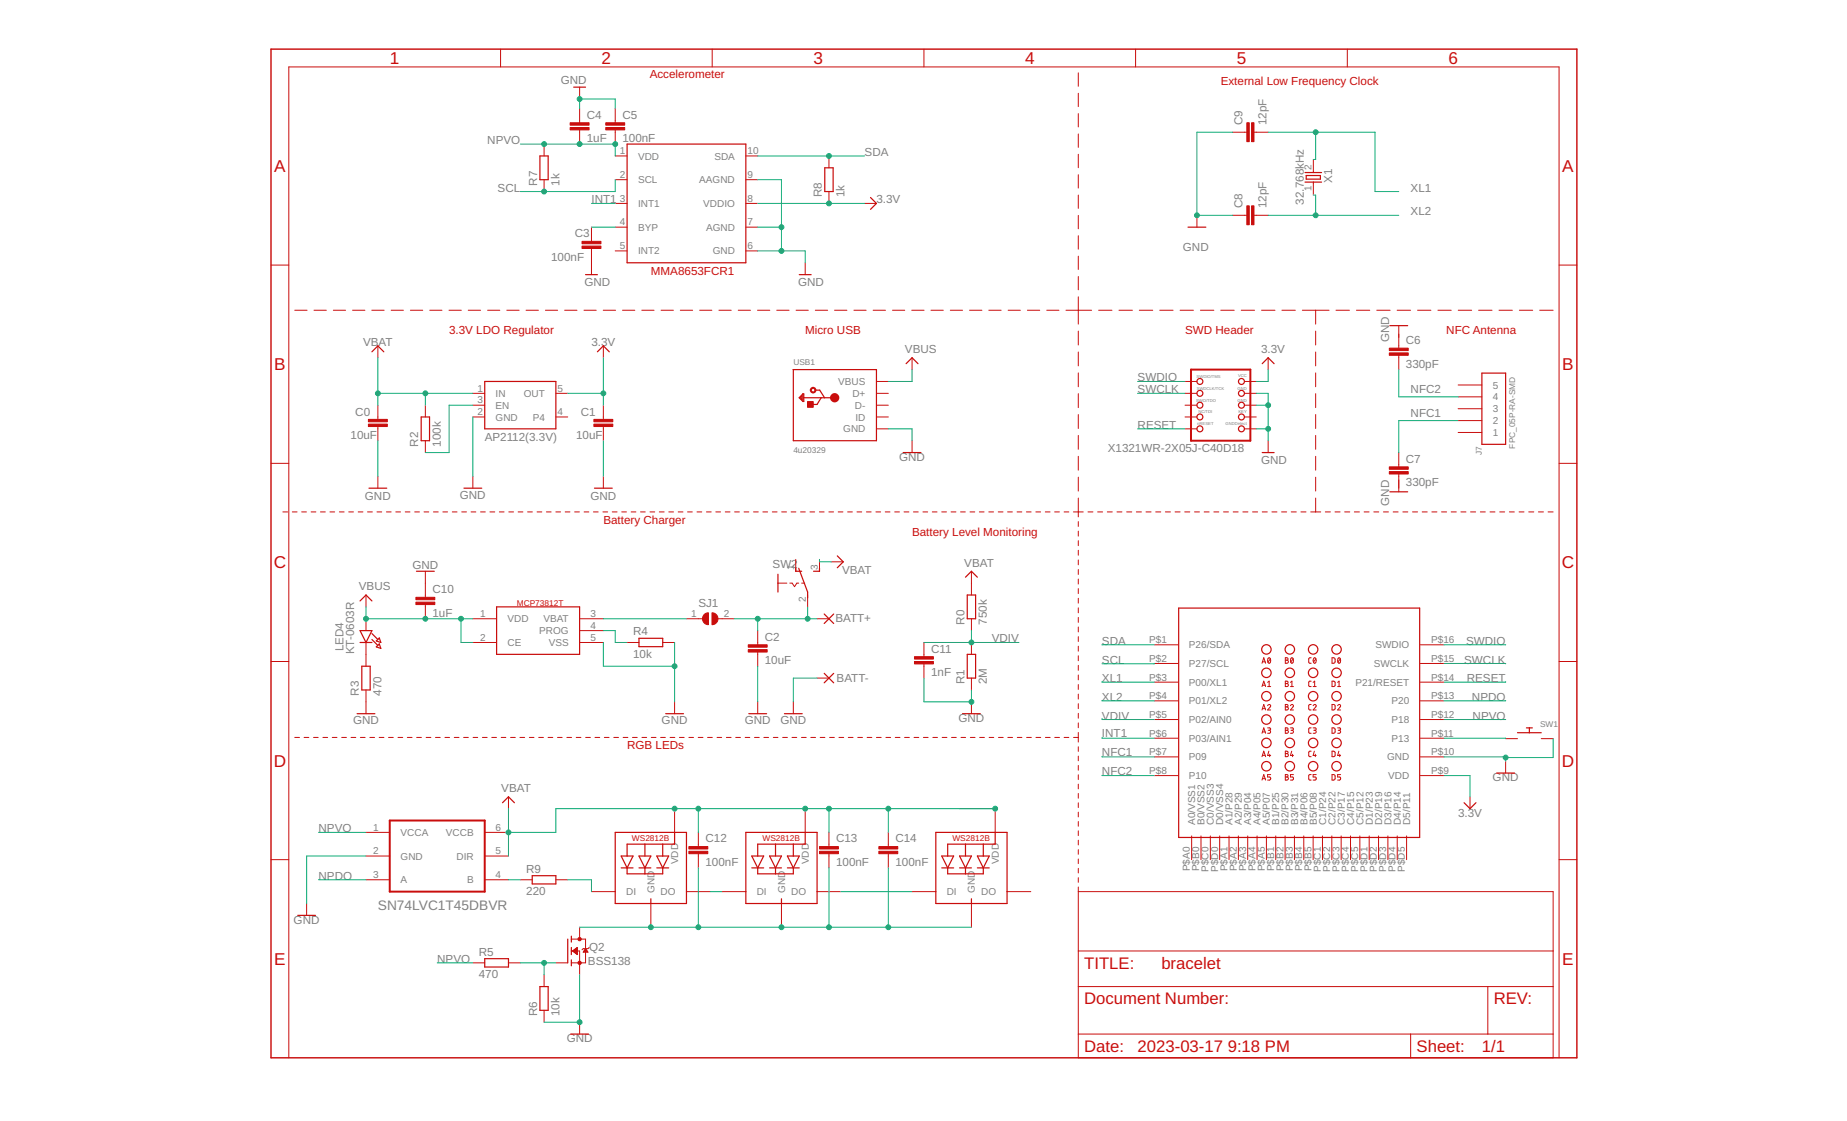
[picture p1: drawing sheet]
<svg xmlns="http://www.w3.org/2000/svg" width="356mm" height="216mm" viewBox="0 0 356 216" stroke-linecap="round" stroke-linejoin="round" font-family="sans-serif">
<defs><g id="words">
<g font-size="3.3" fill="#c90d0c">
<text x="75.1" y="12.3">1</text>
<text x="115.8" y="12.3">2</text>
<text x="156.6" y="12.3">3</text>
<text x="197.4" y="12.3">4</text>
<text x="238.1" y="12.3">5</text>
<text x="278.9" y="12.3">6</text>
<text x="52.8" y="33.1">A</text>
<text x="300.8" y="33.1">A</text>
<text x="52.8" y="71.3">B</text>
<text x="300.8" y="71.3">B</text>
<text x="52.7" y="109.5">C</text>
<text x="300.7" y="109.5">C</text>
<text x="52.7" y="147.6">D</text>
<text x="300.7" y="147.6">D</text>
<text x="52.8" y="185.8">E</text>
<text x="300.8" y="185.8">E</text>
</g>
<g font-size="3.2" fill="#c90d0c">
<text x="208.7" y="186.6">TITLE:</text>
<text x="223.6" y="186.6">bracelet</text>
<text x="208.7" y="193.4">Document Number:</text>
<text x="287.6" y="193.4">REV:</text>
<text x="208.7" y="202.6">Date:</text>
<text x="219" y="202.6">2023-03-17</text>
<text x="236.4" y="202.6">9:18 PM</text>
<text x="272.7" y="202.6">Sheet:</text>
<text x="285.3" y="202.6">1/1</text>
</g>
<text font-size="2.6" fill="#808080" x="72.7" y="175.3">SN74LVC1T45DBVR</text>
<g font-size="2.2" fill="#808080">
<text x="108" y="16.1">GND</text>
<text x="113" y="22.8">C4</text>
<text x="119.8" y="22.8">C5</text>
<text x="93.8" y="27.8">NPVO</text>
<text x="113" y="27.4">1uF</text>
<text x="119.8" y="27.4">100nF</text>
<text x="239.2" y="24.1" transform="rotate(-90 239.2 24.1)">C9</text>
<text x="243.8" y="24.1" transform="rotate(-90 243.8 24.1)">12pF</text>
<text x="103.4" y="35.8" transform="rotate(-90 103.4 35.8)">R7</text>
<text x="107.7" y="35.8" transform="rotate(-90 107.7 35.8)">1k</text>
<text x="166.5" y="30">SDA</text>
<text x="256.5" y="35.3" transform="rotate(-90 256.5 35.3)">X1</text>
<text x="95.8" y="36.9">SCL</text>
<text x="113.9" y="39.2">INT1</text>
<text x="158.2" y="38" transform="rotate(-90 158.2 38)">R8</text>
<text x="162.6" y="38" transform="rotate(-90 162.6 38)">1k</text>
<text x="168.7" y="39.2">3.3V</text>
<text x="239.2" y="40.1" transform="rotate(-90 239.2 40.1)">C8</text>
<text x="243.8" y="40.1" transform="rotate(-90 243.8 40.1)">12pF</text>
<text x="251" y="39.4" transform="rotate(-90 251 39.4)">32.768kHz</text>
<text x="271.6" y="36.9">XL1</text>
<text x="271.6" y="41.5">XL2</text>
<text x="110.7" y="45.7">C3</text>
<text x="106.1" y="50.3">100nF</text>
<text x="227.7" y="48.3">GND</text>
<text x="112.5" y="55.2">GND</text>
<text x="153.7" y="55.2">GND</text>
<text x="267.5" y="65.9" transform="rotate(-90 267.5 65.9)">GND</text>
<text x="69.9" y="66.6">VBAT</text>
<text x="113.9" y="66.6">3.3V</text>
<text x="174.2" y="68">VBUS</text>
<text x="242.8" y="68">3.3V</text>
<text x="270.7" y="70.8">330pF</text>
<text x="270.7" y="66.3">C6</text>
<text x="219" y="73.5">SWDIO</text>
<text x="219" y="75.7">SWCLK</text>
<text x="271.6" y="75.7">NFC2</text>
<text x="68.4" y="80.2">C0</text>
<text x="111.8" y="80.2">C1</text>
<text x="219" y="82.6">RESET</text>
<text x="271.6" y="80.3">NFC1</text>
<text x="67.5" y="84.5">10uF</text>
<text x="80.5" y="86" transform="rotate(-90 80.5 86)">R2</text>
<text x="84.9" y="86" transform="rotate(-90 84.9 86)">100k</text>
<text x="93.3" y="84.9">AP2112(3.3V)</text>
<text x="110.9" y="84.5">10uF</text>
<text x="173.1" y="88.8">GND</text>
<text x="213.3" y="87.1">X1321WR-2X05J-C40D18</text>
<text x="242.8" y="89.5">GND</text>
<text x="270.7" y="89.1">C7</text>
<text x="270.7" y="93.7">330pF</text>
<text x="70.2" y="96.3">GND</text>
<text x="88.5" y="96.1">GND</text>
<text x="113.7" y="96.3">GND</text>
<text x="267.5" y="97.4" transform="rotate(-90 267.5 97.4)">GND</text>
<text x="69.1" y="113.7">VBUS</text>
<text x="79.4" y="109.6">GND</text>
<text x="148.7" y="109.3">SW2</text>
<text x="162.1" y="110.5">VBAT</text>
<text x="185.7" y="109.1">VBAT</text>
<text x="83.3" y="118.8">1uF</text>
<text x="83.3" y="114.3">C10</text>
<text x="134.5" y="116.9">SJ1</text>
<text x="160.8" y="119.7">BATT+</text>
<text x="66.1" y="125.4" transform="rotate(-90 66.1 125.4)">LED4</text>
<text x="121.9" y="122.4">R4</text>
<text x="147.3" y="123.4">C2</text>
<text x="179.3" y="125.7">C11</text>
<text x="185.7" y="120.3" transform="rotate(-90 185.7 120.3)">R0</text>
<text x="190" y="120.3" transform="rotate(-90 190 120.3)">750k</text>
<text x="190.9" y="123.7">VDIV</text>
<text x="212.2" y="124.2">SDA</text>
<text x="282.3" y="124.2">SWDIO</text>
<text x="68.2" y="126" transform="rotate(-90 68.2 126)">KT-0603R</text>
<text x="121.9" y="126.7">10k</text>
<text x="147.3" y="128">10uF</text>
<text x="161.1" y="131.4">BATT-</text>
<text x="179.3" y="130.3">1nF</text>
<text x="185.7" y="131.7" transform="rotate(-90 185.7 131.7)">R1</text>
<text x="190" y="131.7" transform="rotate(-90 190 131.7)">2M</text>
<text x="212.2" y="127.9">SCL</text>
<text x="212.2" y="131.3">XL1</text>
<text x="281.9" y="127.9">SWCLK</text>
<text x="282.4" y="131.3">RESET</text>
<text x="69.1" y="134" transform="rotate(-90 69.1 134)">R3</text>
<text x="73.4" y="134" transform="rotate(-90 73.4 134)">470</text>
<text x="212.2" y="134.9">XL2</text>
<text x="283.4" y="134.9">NPDO</text>
<text x="68" y="139.5">GND</text>
<text x="127.4" y="139.5">GND</text>
<text x="143.4" y="139.5">GND</text>
<text x="150.2" y="139.5">GND</text>
<text x="184.5" y="139.1">GND</text>
<text x="212.2" y="138.6">VDIV</text>
<text x="212.2" y="142">INT1</text>
<text x="283.5" y="138.6">NPVO</text>
<text x="212.2" y="145.7">NFC1</text>
<text x="212.2" y="149.3">NFC2</text>
<text x="96.5" y="152.5">VBAT</text>
<text x="287.4" y="150.5">GND</text>
<text x="61.3" y="160.3">NPVO</text>
<text x="280.7" y="157.3">3.3V</text>
<text x="135.8" y="166.8">100nF</text>
<text x="135.8" y="162.2">C12</text>
<text x="161" y="166.8">100nF</text>
<text x="161" y="162.2">C13</text>
<text x="172.4" y="166.8">100nF</text>
<text x="172.4" y="162.2">C14</text>
<text x="61.3" y="169.4">NPDO</text>
<text x="101.3" y="172.4">220</text>
<text x="101.3" y="168.1">R9</text>
<text x="56.5" y="177.9">GND</text>
<text x="84.2" y="185.4">NPVO</text>
<text x="92.2" y="184.1">R5</text>
<text x="113.2" y="185.9">BSS138</text>
<text x="113.4" y="183.2">Q2</text>
<text x="92.2" y="188.4">470</text>
<text x="103.4" y="195.7" transform="rotate(-90 103.4 195.7)">R6</text>
<text x="107.7" y="195.7" transform="rotate(-90 107.7 195.7)">10k</text>
<text x="109.1" y="200.8">GND</text>
</g>
<g font-size="2.2" fill="#c90d0c">
<text x="125.1" y="15">Accelerometer</text>
<text x="235" y="16.3">External Low Frequency Clock</text>
<text x="125.3" y="52.9">MMA8653FCR1</text>
<text x="86.5" y="64.3">3.3V LDO Regulator</text>
<text x="155" y="64.3">Micro USB</text>
<text x="228.2" y="64.3">SWD Header</text>
<text x="278.4" y="64.3">NFC Antenna</text>
<text x="116.2" y="100.9">Battery Charger</text>
<text x="175.6" y="103.2">Battery Level Monitoring</text>
<text x="120.7" y="144.3">RGB LEDs</text>
</g>
<g font-size="1.9" fill="#808080">
<text x="119.3" y="29.7">1</text>
<text x="143.9" y="29.7">10</text>
<text x="119.3" y="34.3">2</text>
<text x="122.8" y="30.7">VDD</text>
<text x="122.8" y="35.3">SCL</text>
<text x="134.6" y="35.3">AAGND</text>
<text x="137.5" y="30.7">SDA</text>
<text x="143.9" y="34.3">9</text>
<text x="252.5" y="32.7" transform="rotate(-90 252.5 32.7)">2</text>
<text x="119.3" y="38.9">3</text>
<text x="122.8" y="39.9">INT1</text>
<text x="135.4" y="39.9">VDDIO</text>
<text x="143.9" y="38.9">8</text>
<text x="252.5" y="36.7" transform="rotate(-90 252.5 36.7)">1</text>
<text x="119.3" y="43.4">4</text>
<text x="122.8" y="44.4">BYP</text>
<text x="135.9" y="44.4">AGND</text>
<text x="143.9" y="43.4">7</text>
<text x="119.3" y="48">5</text>
<text x="122.8" y="49">INT2</text>
<text x="137.2" y="49">GND</text>
<text x="143.9" y="48">6</text>
<text x="91.9" y="75.4">1</text>
<text x="91.9" y="77.7">3</text>
<text x="95.4" y="76.4">IN</text>
<text x="100.9" y="76.4">OUT</text>
<text x="107.3" y="75.4">5</text>
<text x="161.4" y="74.2">VBUS</text>
<text x="164.1" y="76.4">D+</text>
<text x="287.4" y="77.1">4</text>
<text x="287.4" y="74.8">5</text>
<text x="91.9" y="80">2</text>
<text x="95.4" y="78.7">EN</text>
<text x="95.4" y="81">GND</text>
<text x="102.6" y="81">P4</text>
<text x="107.3" y="80">4</text>
<text x="162.4" y="83.3">GND</text>
<text x="164.6" y="78.7">D-</text>
<text x="164.7" y="81">ID</text>
<text x="287.4" y="84">1</text>
<text x="287.4" y="81.7">2</text>
<text x="287.4" y="79.4">3</text>
<text x="152.9" y="109.7" transform="rotate(-90 152.9 109.7)">1</text>
<text x="157.4" y="109.7" transform="rotate(-90 157.4 109.7)">3</text>
<text x="92.4" y="118.8">1</text>
<text x="97.7" y="119.9">VDD</text>
<text x="104.6" y="119.9">VBAT</text>
<text x="113.7" y="118.8">3</text>
<text x="133.1" y="118.8">1</text>
<text x="139.3" y="118.8">2</text>
<text x="155.2" y="116" transform="rotate(-90 155.2 116)">2</text>
<text x="92.4" y="123.4">2</text>
<text x="97.7" y="124.4">CE</text>
<text x="103.8" y="122.1">PROG</text>
<text x="105.6" y="124.4">VSS</text>
<text x="113.7" y="121.1">4</text>
<text x="113.7" y="123.4">5</text>
<text x="221.3" y="123.9">P$1</text>
<text x="228.9" y="124.9">P26/SDA</text>
<text x="264.8" y="124.9">SWDIO</text>
<text x="275.5" y="123.9">P$16</text>
<text x="221.3" y="127.5">P$2</text>
<text x="221.3" y="131.1">P$3</text>
<text x="228.9" y="128.5">P27/SCL</text>
<text x="264.5" y="128.5">SWCLK</text>
<text x="275.5" y="131.1">P$14</text>
<text x="275.5" y="127.5">P$15</text>
<text x="221.3" y="134.7">P$4</text>
<text x="228.9" y="132.1">P00/XL1</text>
<text x="228.9" y="135.7">P01/XL2</text>
<text x="260.9" y="132.1">P21/RESET</text>
<text x="267.9" y="135.7">P20</text>
<text x="275.5" y="134.7">P$13</text>
<text x="221.3" y="138.3">P$5</text>
<text x="221.3" y="141.9">P$6</text>
<text x="228.9" y="139.3">P02/AIN0</text>
<text x="228.9" y="142.9">P03/AIN1</text>
<text x="267.9" y="142.9">P13</text>
<text x="267.9" y="139.3">P18</text>
<text x="275.5" y="141.9">P$11</text>
<text x="275.5" y="138.3">P$12</text>
<text x="221.3" y="145.5">P$7</text>
<text x="221.3" y="149.1">P$8</text>
<text x="228.9" y="146.5">P09</text>
<text x="267.1" y="146.5">GND</text>
<text x="275.5" y="149.1">P$9</text>
<text x="275.5" y="145.5">P$10</text>
<text x="228.9" y="150.1">P10</text>
<text x="267.3" y="150.1">VDD</text>
<text x="71.8" y="160">1</text>
<text x="77.1" y="161">VCCA</text>
<text x="85.9" y="161">VCCB</text>
<text x="95.4" y="160">6</text>
<text x="230.1" y="158.9" transform="rotate(-90 230.1 158.9)">A0/VSS1</text>
<text x="231.9" y="158.9" transform="rotate(-90 231.9 158.9)">B0/VSS2</text>
<text x="233.7" y="158.9" transform="rotate(-90 233.7 158.9)">C0/VSS3</text>
<text x="235.5" y="158.9" transform="rotate(-90 235.5 158.9)">D0/VSS4</text>
<text x="237.3" y="158.9" transform="rotate(-90 237.3 158.9)">A1/P28</text>
<text x="239.1" y="158.9" transform="rotate(-90 239.1 158.9)">A2/P29</text>
<text x="240.9" y="158.9" transform="rotate(-90 240.9 158.9)">A3/P04</text>
<text x="242.7" y="158.9" transform="rotate(-90 242.7 158.9)">A4/P05</text>
<text x="244.5" y="158.9" transform="rotate(-90 244.5 158.9)">A5/P07</text>
<text x="246.3" y="158.9" transform="rotate(-90 246.3 158.9)">B1/P25</text>
<text x="248.1" y="158.9" transform="rotate(-90 248.1 158.9)">B2/P30</text>
<text x="249.9" y="158.9" transform="rotate(-90 249.9 158.9)">B3/P31</text>
<text x="251.7" y="158.9" transform="rotate(-90 251.7 158.9)">B4/P06</text>
<text x="253.5" y="158.9" transform="rotate(-90 253.5 158.9)">B5/P08</text>
<text x="255.3" y="158.9" transform="rotate(-90 255.3 158.9)">C1/P24</text>
<text x="257.1" y="158.9" transform="rotate(-90 257.1 158.9)">C2/P22</text>
<text x="258.9" y="158.9" transform="rotate(-90 258.9 158.9)">C3/P17</text>
<text x="260.7" y="158.9" transform="rotate(-90 260.7 158.9)">C4/P15</text>
<text x="262.5" y="158.9" transform="rotate(-90 262.5 158.9)">C5/P12</text>
<text x="264.3" y="158.9" transform="rotate(-90 264.3 158.9)">D1/P23</text>
<text x="266.1" y="158.9" transform="rotate(-90 266.1 158.9)">D2/P19</text>
<text x="267.9" y="158.9" transform="rotate(-90 267.9 158.9)">D3/P16</text>
<text x="269.7" y="158.9" transform="rotate(-90 269.7 158.9)">D4/P14</text>
<text x="271.5" y="158.9" transform="rotate(-90 271.5 158.9)">D5/P11</text>
<text x="71.8" y="164.6">2</text>
<text x="77.1" y="165.6">GND</text>
<text x="87.9" y="165.6">DIR</text>
<text x="95.4" y="164.6">5</text>
<text x="130.6" y="166.5" transform="rotate(-90 130.6 166.5)">VDD</text>
<text x="155.7" y="166.5" transform="rotate(-90 155.7 166.5)">VDD</text>
<text x="192.3" y="166.5" transform="rotate(-90 192.3 166.5)">VDD</text>
<text x="229.1" y="167.8" transform="rotate(-90 229.1 167.8)">P$A0</text>
<text x="230.9" y="167.8" transform="rotate(-90 230.9 167.8)">P$B0</text>
<text x="232.7" y="167.9" transform="rotate(-90 232.7 167.9)">P$C0</text>
<text x="234.5" y="167.9" transform="rotate(-90 234.5 167.9)">P$D0</text>
<text x="236.3" y="167.8" transform="rotate(-90 236.3 167.8)">P$A1</text>
<text x="238.1" y="167.8" transform="rotate(-90 238.1 167.8)">P$A2</text>
<text x="239.9" y="167.8" transform="rotate(-90 239.9 167.8)">P$A3</text>
<text x="241.7" y="167.8" transform="rotate(-90 241.7 167.8)">P$A4</text>
<text x="243.5" y="167.8" transform="rotate(-90 243.5 167.8)">P$A5</text>
<text x="245.3" y="167.8" transform="rotate(-90 245.3 167.8)">P$B1</text>
<text x="247.1" y="167.8" transform="rotate(-90 247.1 167.8)">P$B2</text>
<text x="248.9" y="167.8" transform="rotate(-90 248.9 167.8)">P$B3</text>
<text x="250.7" y="167.8" transform="rotate(-90 250.7 167.8)">P$B4</text>
<text x="252.5" y="167.8" transform="rotate(-90 252.5 167.8)">P$B5</text>
<text x="254.3" y="167.9" transform="rotate(-90 254.3 167.9)">P$C1</text>
<text x="256.1" y="167.9" transform="rotate(-90 256.1 167.9)">P$C2</text>
<text x="257.9" y="167.9" transform="rotate(-90 257.9 167.9)">P$C3</text>
<text x="259.7" y="167.9" transform="rotate(-90 259.7 167.9)">P$C4</text>
<text x="261.5" y="167.9" transform="rotate(-90 261.5 167.9)">P$C5</text>
<text x="263.3" y="167.9" transform="rotate(-90 263.3 167.9)">P$D1</text>
<text x="265.1" y="167.9" transform="rotate(-90 265.1 167.9)">P$D2</text>
<text x="266.9" y="167.9" transform="rotate(-90 266.9 167.9)">P$D3</text>
<text x="268.7" y="167.9" transform="rotate(-90 268.7 167.9)">P$D4</text>
<text x="270.5" y="167.9" transform="rotate(-90 270.5 167.9)">P$D5</text>
<text x="71.8" y="169.1">3</text>
<text x="77.1" y="170.1">A</text>
<text x="89.9" y="170.1">B</text>
<text x="95.4" y="169.1">4</text>
<text x="120.6" y="172.4">DI</text>
<text x="126" y="171.9" transform="rotate(-90 126 171.9)">GND</text>
<text x="127.2" y="172.4">DO</text>
<text x="145.7" y="172.4">DI</text>
<text x="151.1" y="171.9" transform="rotate(-90 151.1 171.9)">GND</text>
<text x="152.3" y="172.4">DO</text>
<text x="182.3" y="172.4">DI</text>
<text x="187.7" y="171.9" transform="rotate(-90 187.7 171.9)">GND</text>
<text x="188.9" y="172.4">DO</text>
</g>
<g font-size="1.6" fill="#808080">
<text x="152.7" y="70.3">USB1</text>
<text x="152.7" y="87.2">4u20329</text>
<text x="285.3" y="87.7" transform="rotate(-90 285.3 87.7)">J7</text>
<text x="291.7" y="86.4" transform="rotate(-90 291.7 86.4)">FPC_05P-RA-SMD</text>
<text x="296.5" y="140">SW1</text>
</g>
<g font-size="1.6" fill="#c90d0c">
<text x="99.5" y="116.7">MCP73812T</text>
<text x="121.7" y="161.9">WS2812B</text>
<text x="146.8" y="161.9">WS2812B</text>
<text x="183.4" y="161.9">WS2812B</text>
</g>
<g font-size=".8" fill="#808080">
<text x="230.3" y="77.3">SWO/TDO</text>
<text x="230.4" y="72.8">SWDIO/TMS</text>
<text x="230.4" y="75.1">SWDCLK/TCK</text>
<text x="238.3" y="75.1">GND</text>
<text x="238.3" y="77.3">GND</text>
<text x="238.4" y="72.5">VCC</text>
<text x="230.5" y="81.9">nRESET</text>
<text x="230.7" y="79.6">NC/TDI</text>
<text x="235.9" y="81.9">GNDDetect</text>
<text x="238.4" y="79.6">KEY</text>
</g>
</g></defs>
<g fill="none" stroke="#c90d0c" stroke-width=".19">
<path d="M96.4 9.5v3.4M111.6 16.8v2.3M137.1 9.5v3.4M177.9 9.5v3.4M207.6 14v2.6M207.6 18v2.5M218.6 9.5v3.4M259.4 9.5v3.4M104.8 27.7v2.3M104.8 34.6v2.3M111.6 20.9v2.7M111.6 25v2.7"/>
<path d="M118.4 30h2.3M118.4 34.6h2.3M118.4 39.2h2.3M118.4 20.9v2.7M118.4 25v2.7M143.6 30h2.3M143.6 34.6h2.3M143.6 39.2h2.3M159.6 30v2.3M159.6 36.9v2.3M166.5 39.2h2.2M207.6 21.9v2.5"/>
<path d="M207.6 25.8v2.6M207.6 29.7v2.6M207.6 33.7v2.5M207.6 37.6v2.5M237.3 25.5h2.8M241.4 25.5h2.8M252.9 30.7v2.5M252.9 35.1v2.5M52.2 51.1h3.4M56.7 59.8h2.4M60.5 59.8h2.3M64.2 59.8h2.3"/>
<path d="M67.9 59.8h2.4M71.6 59.8h2.4M75.3 59.8h2.4M79 59.8h2.4M82.7 59.8h2.4M86.4 59.8h2.4M90.1 59.8h2.4M93.9 59.8h2.3M97.6 59.8h2.3M101.3 59.8h2.4M105 59.8h2.4M108.7 59.8h2.4"/>
<path d="M112.4 59.8h2.4M113.9 43.8v2.7M113.9 47.9v5M116.1 59.8h2.4M118.4 43.8h2.3M118.4 48.3h2.3M119.8 59.8h2.4M123.6 59.8h2.3M127.3 59.8h2.3M131 59.8h2.3M134.7 59.8h2.4M138.4 59.8h2.4"/>
<path d="M142.1 59.8h2.4M143.6 43.8h2.3M143.6 48.3h2.3M145.8 59.8h2.4M149.5 59.8h2.4M153.3 59.8h2.3M155 50.6v2.3M157 59.8h2.3M160.7 59.8h2.3M164.4 59.8h2.4M168.1 59.8h2.4M171.8 59.8h2.4"/>
<path d="M175.5 59.8h2.4M179.2 59.8h2.4M183 59.8h2.3M186.7 59.8h2.3M190.4 59.8h2.3M194.1 59.8h2.3M197.8 59.8h2.4M201.5 59.8h2.4M205.2 59.8h5M207.6 41.5v2.6M207.6 45.4v2.6M207.6 49.3v2.6"/>
<path d="M207.6 53.3v2.5M207.6 57.2v5.2M211.5 59.8h2.6M215.4 59.8h2.6M219.4 59.8h2.5M223.3 59.8h2.5M227.2 59.8h2.6M230.4 41.5v2.3M231.1 59.8h2.6M235 59.8h2.6M237.3 41.5h2.8M239 59.8h2.5"/>
<path d="M241.4 41.5h2.8M242.9 59.8h2.6M246.8 59.8h2.6M250.7 59.8h5.2M253.3 59.8v2.6M257.2 59.8h2.6M261.2 59.8h2.5M265.1 59.8h2.5M269 59.8h2.6M272.9 59.8h2.6M276.8 59.8h2.6M280.8 59.8h2.5"/>
<path d="M284.7 59.8h2.6M288.6 59.8h2.6M292.5 59.8h2.6M296.4 59.8h2.6M300.2 51.1h3.4M72.7 66.6v2.3M72.7 78v2.8M81.9 78v2.3M91 75.8h2.3M91 78h2.3M107 75.8h2.3M116.2 66.6v2.3"/>
<path d="M116.2 78v2.8M168.7 75.8h2.3M168.7 78h2.3M168.7 73.5h2.3M175.6 68.9v2.3M207.6 63.8v2.6M207.6 67.8v2.7M207.6 71.8v2.7M207.6 75.8v2.7M207.6 79.8v2.7M228.2 75.8h2.2M228.2 78h2.2"/>
<path d="M228.2 73.5h2.2M239.6 75.8h2.3M239.6 78h2.3M239.6 73.5h2.3M244.2 68.9v2.3M253.3 63.8v2.6M253.3 67.8v2.7M253.3 71.8v2.7M253.3 75.8v2.7M253.3 79.8v2.7M269.3 62.7v4.4M269.3 68.4v2.8"/>
<path d="M280.7 78.7h4.6M280.7 76.4h4.6M280.7 74.1h4.6M52.2 89.2h3.4M54.5 98.6h.9M56.3 98.6h.9M58.1 98.6h.9M59.9 98.6h.9M61.7 98.6h.9M63.5 98.6h.9M65.3 98.6h1M67.1 98.6h1"/>
<path d="M69 98.6h.9M70.8 98.6h.9M72.6 98.6h.9M72.7 82.1v2.8M72.7 91.7v2.3M74.4 98.6h.9M76.2 98.6h.9M78 98.6h.9M79.8 98.6h1M81.6 98.6h.9M81.9 84.9v2.3M83.5 98.6h.9"/>
<path d="M85.3 98.6h.9M87.1 98.6h.9M88.9 98.6h.9M90.7 98.6h.9M91 80.3h2.3M91 91.7v2.3M92.5 98.6h.9M94.3 98.6h.9M96.1 98.6h.9M98 98.6h.9M99.8 98.6h.9M101.6 98.6h.9"/>
<path d="M103.4 98.6h.9M105.2 98.6h.9M107 98.6h.9M107 80.3h2.3M108.8 98.6h.9M110.6 98.6h.9M112.5 98.6h.9M114.3 98.6h.9M116.1 98.6h.9M116.2 82.1v2.8M116.2 91.7v2.3M117.9 98.6h.9"/>
<path d="M119.7 98.6h.9M121.5 98.6h.9M123.3 98.6h.9M125.1 98.6h.9M126.9 98.6h1M128.8 98.6h.9M130.6 98.6h.9M132.4 98.6h.9M134.2 98.6h.9M136 98.6h.9M137.8 98.6h.9M139.6 98.6h.9"/>
<path d="M141.4 98.6h.9M143.3 98.6h.9M145.1 98.6h.9M146.9 98.6h.9M148.7 98.6h.9M150.5 98.6h.9M152.3 98.6h.9M154.1 98.6h.9M155.9 98.6h.9M157.8 98.6h.9M159.6 98.6h.9M161.4 98.6h.9"/>
<path d="M163.2 98.6h.9M165 98.6h.9M166.8 98.6h.9M168.6 98.6h.9M168.7 80.3h2.3M168.7 82.6h2.3M170.4 98.6h.9M172.3 98.6h.9M174.1 98.6h.9M175.6 84.9v2.3M175.9 98.6h.9M177.7 98.6h.9"/>
<path d="M179.5 98.6h.9M181.3 98.6h.9M183.1 98.6h.9M184.9 98.6h.9M186.8 98.6h.9M188.6 98.6h.9M190.4 98.6h.9M192.2 98.6h.9M194 98.6h.9M195.8 98.6h.9M197.6 98.6h.9M199.4 98.6h.9"/>
<path d="M201.3 98.6h.9M203.1 98.6h.9M204.9 98.6h.9M206.7 98.6h1.9M207.6 83.9v2.6M207.6 87.9v2.7M207.6 91.9v2.7M207.6 95.9v3.6M209.5 98.6h.9M211.3 98.6h1M213.2 98.6h.9M215.1 98.6h.9"/>
<path d="M216.9 98.6h1M218.8 98.6h1M220.6 98.6h1M222.5 98.6h1M224.4 98.6h.9M226.2 98.6h1M228.1 98.6h1M228.2 80.3h2.2M228.2 82.6h2.2M230 98.6h.9M231.8 98.6h1M233.7 98.6h1"/>
<path d="M235.6 98.6h.9M237.4 98.6h1M239.3 98.6h1M239.6 80.3h2.3M239.6 82.6h2.3M241.2 98.6h.9M243 98.6h1M244.2 84.9v2.3M244.9 98.6h1M246.7 98.6h1M248.6 98.6h1M250.5 98.6h.9"/>
<path d="M252.3 98.6h2M253.3 83.9v2.6M253.3 87.9v2.7M253.3 91.9v2.7M253.3 95.9v2.7M255.2 98.6h.9M257 98.6h1M258.9 98.6h1M260.8 98.6h.9M262.6 98.6h1M264.5 98.6h1M266.4 98.6h.9"/>
<path d="M268.2 98.6h1M269.3 87.2v2.7M269.3 91.3v3.4M270.1 98.6h.9M271.9 98.6h1M273.8 98.6h1M275.7 98.6h.9M277.5 98.6h1M279.4 98.6h1M280.7 83.3h4.6M280.7 81h4.6M281.3 98.6h.9"/>
<path d="M283.1 98.6h1M285 98.6h1M286.9 98.6h.9M288.7 98.6h1M290.6 98.6h.9M292.5 98.6h.9M294.3 98.6h1M296.2 98.6h1M298 98.6h1M300.2 89.2h3.4M70.5 114.6v2.3M70.5 119.2v2.3"/>
<path d="M81.9 110v5.1M81.9 116.4v2.8M91 119.2h4.6M111.6 119.2h4.6M132.2 119.2h3.1M138.2 119.2h3.1M149.8 112.3h1.7M152.1 112.3h.4l.5 .7 .4-.7h.4M153.2 107.7v2.3M154.3 112.3h.6M155.5 114.6v2.3M157.3 119.2h2.3"/>
<path d="M157.8 107.7v2.3M160.1 108.2h2.2M187 110v4.6M187 119.2v2.3M207.6 100.5v.9M207.6 102.3v1M207.6 104.1v1M207.6 106v.9M207.6 107.8v1M207.6 109.7v.9M207.6 111.5v1M207.6 113.4v.9"/>
<path d="M207.6 115.2v1M207.6 117.1v.9M207.6 118.9v1M52.2 127.4h3.4M70.5 123.7v4.6M70.5 132.9v4.6M91 123.7h4.6M111.6 123.7h4.6M111.6 121.5h4.6M120.7 123.7h2.3M127.6 123.7h2.3M129.9 135.2v2.3"/>
<path d="M145.9 121.5v2.7M145.9 125.6v2.7M145.9 135.2v2.3M152.7 135.2v2.3M157.3 130.6h2.3M177.9 123.7v2.8M177.9 127.8v2.8M187 123.7v2.3M187 130.6v2.3M187 135.2v2.3M207.6 120.8v.9M207.6 122.6v.9"/>
<path d="M207.6 124.5v.9M207.6 126.3v1M207.6 128.1v1M207.6 130v.9M207.6 131.8v1M207.6 133.7v.9M207.6 135.5v1M207.6 137.4v.9M207.6 139.2v1M222.2 124.2h4.6M222.2 127.8h4.6M222.2 131.4h4.6"/>
<path d="M222.2 135h4.6M222.2 138.6h4.6M243 127.7l.3-1 .4 1M243 132.2l.3-1 .4 1M243 136.7l.3-1 .4 1M243.1 127.5h.5M243.1 132h.5M243.1 136.5h.5M244.1 135.9a.29 .29 0 0 1 .4-.2 .29 .29 0 0 1 .1 .4l-.5 .6h.5M244.1 131.4l.2-.2v1M244.1 132.2h.5M244.2 126.7h.1a.53 .53 0 0 1 .3 .5 .53 .53 0 0 1-.3 .5l-.2-.5z"/>
<path d="M244.6 126.9l-.5 .6M247.5 126.7l.5 .1v.2l-.2 .1 .3 .3-.2 .3h-.4zM247.5 131.2l.5 .1v.2l-.2 .2 .3 .2-.2 .3h-.4zM247.5 135.7l.5 .1v.2l-.2 .1 .3 .3-.2 .3h-.4zM247.5 127.1h.3M247.5 131.7h.3M247.5 136.1h.3M248.5 135.9a.28 .28 0 0 1 .4-.2 .28 .28 0 0 1 0 .4l-.4 .6h.5M248.5 132.2h.5M248.5 131.4l.2-.2v1M248.6 126.7a.53 .53 0 0 1 .4 .5 .53 .53 0 0 1-.4 .5l-.1-.5zM249 126.9l-.5 .6"/>
<path d="M252.4 126.7h-.3l-.1 .2v.7l.4 .1M252.4 131.2h-.3l-.1 .2v.7l.4 .1M252.4 135.7h-.3l-.1 .2v.7l.4 .1M252.8 135.9a.29 .29 0 0 1 .4-.2 .29 .29 0 0 1 .1 .4l-.5 .6h.6M252.8 132.2h.6M252.8 131.4l.3-.2v1M253 126.7a.53 .53 0 0 1 .4 .5 .53 .53 0 0 1-.4 .5l-.2-.5zM253.3 126.9l-.4 .6M256.5 126.7h.4l.1 .2v.7l-.1 .1h-.4zM256.5 131.2l.5 .2v.7l-.1 .1h-.4zM256.5 135.7h.4l.1 .2v.6l-.1 .2h-.4zM257.5 135.9a.28 .28 0 0 1 .4-.2 .28 .28 0 0 1 .1 .4l-.5 .6h.6"/>
<path d="M257.5 132.2h.6M257.5 131.4l.3-.2v1M257.7 126.7a.53 .53 0 0 1 .4 .5 .53 .53 0 0 1-.4 .5l-.2-.5zM258 126.9l-.4 .6M273.5 124.2h4.5M273.5 127.8h4.5M273.5 131.4h4.5M273.5 135h4.5M273.5 138.6h4.5M300.2 127.4h3.4M56.7 142h1M58.5 142h1"/>
<path d="M60.4 142h.9M62.2 142h.9M64 142h.9M65.8 142h.9M67.6 142h.9M69.4 142h.9M71.2 142h.9M73 142h.9M74.8 142h.9M76.6 142h.9M78.4 142h.9M80.2 142h.9"/>
<path d="M82 142h1M83.8 142h1M85.7 142h.9M87.5 142h.9M89.3 142h.9M91.1 142h.9M92.9 142h.9M94.7 142h.9M96.5 142h.9M97.9 153.5v2.2M98.3 142h.9M100.1 142h.9"/>
<path d="M101.9 142h.9M103.7 142h.9M105.5 142h.9M107.3 142h.9M109.1 142h.9M110.9 142h.9M112.8 142h.9M114.6 142h.9M116.4 142h.9M118.2 142h.9M120 142h.9M121.8 142h.9"/>
<path d="M123.6 142h.9M125.4 142h.9M127.2 142h.9M129 142h.9M129.9 155.7v4.6M130.8 142h.9M132.6 142h.9M134.4 142h.9M136.2 142h.9M138 142h.9M139.8 142h1M141.6 142h1"/>
<path d="M143.5 142h.9M145.3 142h.9M147.1 142h.9M148.9 142h.9M150.7 142h.9M152.5 142h.9M154.3 142h.9M155 155.7v4.6M156.1 142h.9M157.9 142h.9M159.7 142h.9M161.5 142h.9"/>
<path d="M163.3 142h.9M165.1 142h1M166.9 142h1M168.7 142h1M170.6 142h.9M172.4 142h.9M174.2 142h.9M176 142h.9M177.8 142h.9M179.6 142h.9M181.4 142h.9M183.2 142h.9"/>
<path d="M185 142h.9M186.8 142h.9M188.6 142h.9M190.4 142h.9M191.6 155.7v4.6M192.2 142h.9M194 142h.9M195.9 142h.8M197.7 142h.9M199.5 142h.9M201.3 142h.9M203.1 142h.9"/>
<path d="M204.9 142h.9M206.7 142h.9M207.6 141.1v1.8M207.6 143.8v.9M207.6 145.6v.9M207.6 147.4v.9M207.6 149.2v.9M207.6 151v.9M207.6 152.8v.9M207.6 154.6v.9M207.6 156.4v.9M207.6 158.2v.9"/>
<path d="M222.2 142.2h4.6M222.2 145.8h4.6M222.2 149.4h4.6M243 141.2l.3-1 .4 1M243 145.7l.3-1 .4 1M243 150.2l.3-1 .4 1M243.1 141h.5M243.1 145.5h.5M243.1 150h.5M244.1 140.2h.4l.1 .2-.1 .2-.3 .1M244.3 144.7l-.2 .8h.5M244.3 140.7l.3 .1v.3l-.5 .1"/>
<path d="M244.5 145.3v.4M244.6 149.2h-.5v.4l.4 .1 .1 .2-.1 .3h-.4M247.5 140.2l.5 .1v.2l-.2 .2 .3 .2-.2 .3h-.4zM247.5 144.7l.5 .1v.2l-.2 .1 .3 .3-.2 .3h-.4zM247.5 149.2l.5 .1v.2l-.2 .1 .3 .3-.2 .3h-.4zM247.5 140.7h.3M247.5 145.1h.3M247.5 149.6h.3M248.5 140.2l.5 .1-.1 .3-.3 .1M248.7 144.7l-.2 .8h.5M248.7 140.7l.3 .1v.2l-.1 .2h-.4M248.9 145.3v.4"/>
<path d="M249 149.2h-.5v.4l.4 .1 .1 .2-.1 .3h-.4M252.4 140.2h-.3l-.1 .2v.7l.4 .1M252.4 144.7h-.3l-.1 .2v.7l.4 .1M252.4 149.2h-.3l-.1 .2v.7l.4 .1M252.8 140.2l.6 .1-.1 .3-.4 .1M253 144.7l-.2 .8h.6M253.1 140.7l.2 .1 .1 .2-.2 .2h-.4M253.2 145.3v.4M253.4 149.2h-.6v.4l.5 .1 .1 .2-.1 .3h-.5M256.5 140.2l.5 .2v.5l-.1 .3h-.4zM256.5 144.7h.4l.1 .2v.7l-.1 .1h-.4zM256.5 149.2l.5 .2v.5l-.1 .3h-.4z"/>
<path d="M257.5 140.2l.6 .1-.1 .3-.4 .1M257.8 144.7l-.3 .8h.6M257.8 140.7l.2 .1 .1 .2-.2 .2h-.4M257.9 145.3v.4M258.1 149.2h-.6v.4l.5 .1 .1 .2-.1 .3h-.5M273.5 142.2h4.5M273.5 145.8h4.5M273.5 149.4h4.5M283 153.5v2.2M289.9 146.6v2.3M289.9 142.3h2.3M296.7 142.3h2.3"/>
<path d="M52.2 165.6h3.4M59 174v2.3M70.5 169.4h4.5M70.5 164.9h4.5M70.5 160.3h4.5M93.3 169.4h4.6M93.3 164.9h4.6M93.3 160.3h4.6M100.2 169.4h2.3M107 169.4h2.3M111.6 178.6v2.3M113.9 171.7h4.5"/>
<path d="M125.3 174v4.6M132.2 171.7h4.5M134.5 160.3v2.7M134.5 164.4v2.8M139 171.7h4.6M150.5 174v4.6M157.3 171.7h4.6M159.6 160.3v2.7M159.6 164.4v2.8M171 160.3v2.7M171 164.4v2.8M175.6 171.7h4.6"/>
<path d="M187 174v4.6M193.9 171.7h4.6M207.6 160v.9M207.6 161.8v.9M207.6 163.6v.9M207.6 165.4v.9M207.6 167.2v.9M207.6 169v.9M207.6 170.8v32.9h91.4v-32h-91.4M229.4 161v4.6M231.2 161v4.6M233 161v4.6"/>
<path d="M234.8 161v4.6M236.6 161v4.6M238.4 161v4.6M240.2 161v4.6M242 161v4.6M243.8 161v4.6M245.6 161v4.6M247.4 161v4.6M249.2 161v4.6M251 161v4.6M252.8 161v4.6M254.6 161v4.6"/>
<path d="M256.4 161v4.6M258.2 161v4.6M260 161v4.6M261.8 161v4.6M263.6 161v4.6M265.4 161v4.6M267.2 161v4.6M269 161v4.6M270.8 161v4.6M300.2 165.6h3.4M91 185.4h2.3M97.9 185.4h2.3"/>
<path d="M104.8 187.7v2.3M104.8 194.6v2.3M107 185.4h2.3M110 183.2h1.6v4.5M110 180.9h2.7v4.5h-2.7M110.2 183.2l.9-.7v1.4zM110.3 183.2h.8M110.3 183.1h.8M110.4 183.3h.7M110.5 183h.6M110.5 183.4h.6M110.6 182.9h.5"/>
<path d="M110.7 183.5h.4M110.8 182.8h.3M110.8 183.6h.3M110.9 182.6h.2M111 183.7h.1M111 182.5h.1M111.1 183.8h.1M111.6 196.9v2.3M112.4 183.3h.7M112.4 183.2h.7M112.5 183.1h.5M112.6 183h.3"/>
<path d="M112.6 182.9h.2M112.7 182.8h.1M112.7 182.7l.5 .7h-.9zM113.4 182.5l-.2 .2h-.9l-.2 .2M207.6 190h91.4M207.6 199.2h91.4M207.6 183.2h91.4M271.6 199.2v4.5M286.4 190v9.2M55.6 203.7v-190.8h244.6v190.8"/>
</g>
<path d="M52.2 9.5h251.4v194.2h-251.4z" fill="none" stroke="#c90d0c" stroke-width=".28"/>
<g fill="none" stroke="#c90d0c" stroke-width=".23">
<path d="M110.4 16.8h2.3M103.9 30h1.6v4.6h-1.6zM120.7 27.7h22.9v22.9h-22.9zM158.8 32.3h1.6v4.6h-1.6zM167.6 38l1.1 1.2-1.1 1.1M251.2 33.2h3.2M251.2 35.1h3.2M251.5 33.8h2.7v.7h-2.7zM112.7 52.9h2.3M153.9 52.9h2.3M228.7 43.8h3.5M71.6 67.8l1.1-1.2 1.2 1.2"/>
<path d="M93.3 73.5h13.7v9.1h-13.7zM115 67.8l1.2-1.2 1.1 1.2M152.7 71.2h16v13.7h-16v-13.7M154 76.6l.4-.4v.8l-.2-.4M154.6 75.9h.1v1.4h-.1l-.7-.7zM154.6 75.9v1.2M154.7 76.6h6M156.9 75.1h.9l.9 1.5M158.1 76.6l-.8 1.3h-1.1M174.5 70l1.1-1.1 1.1 1.1M243 70l1.2-1.1 1.1 1.1M267.6 62.7h3.4"/>
<path d="M285.3 71.9h4.6v13.7h-4.6zM71 94h3.5M81.1 80.3h1.6v4.6h-1.6zM89.3 94h3.5M114.4 94h3.5M173.9 87.2h3.4M243 87.2h2.3M267.6 94.7h3.4M69.3 115.7l1.2-1.1 1.1 1.1M80.2 110h3.4M95.6 116.9h16v9.1h-16zM149.8 110.6v3.4"/>
<path d="M153.2 109.5v.5h1.1M153.8 109.5l1.7 4.5v1.2M157.8 109.5v.5h-1.2M158.7 118.3l1.8 1.8M160.5 118.3l-1.8 1.8M161.2 107.1l1.1 1.1-1.1 1.1M185.9 111.2l1.1-1.2 1.2 1.2M186.2 114.6h1.6v4.6h-1.6zM226.9 117.1h46.4v44.2h-46.4zM68.7 137.5h3.5M69.3 121.5h2.3l-1.1 2.2zM69.3 123.7h2.3"/>
<path d="M69.7 128.3h1.6v4.6h-1.6zM71.6 123.2l1.1 1.1M71.6 122l1.1 1.2M72.5 123.4l.5-.5 .3 .8zM72.5 124.6l.5-.6 .3 .9zM123 122.9h4.6v1.6h-4.6zM128.2 137.5h3.4M144.2 137.5h3.4M151 137.5h3.5M158.7 129.7l1.8 1.8M160.5 129.7l-1.8 1.8M185.3 137.5h3.4"/>
<path d="M186.2 126h1.6v4.6h-1.6zM96.8 154.6l1.1-1.1 1.1 1.1M281.9 154.6l1.1 1.1 1.2-1.1M288.2 148.9h3.4M292.2 141.1h4.5M293.9 140.2h1.1M294.4 140.2v.9M57.3 176.3h3.4M102.5 168.7h4.5v1.5h-4.5zM118.4 160.3h13.8v13.7h-13.8zM119.6 164.9h2.3l-1.2 2.3zM119.6 167.2h2.3"/>
<path d="M120.7 167.2v1.1h6.9v-1.1M123 164.9h2.3l-1.1 2.3zM123 167.2h2.3M124.2 162.6v2.3M124.2 167.2v1.1M125.3 173.1v.9M126.4 164.9h2.3l-1.1 2.3zM126.4 167.2h2.3M127.6 162.6v2.3M129.9 160.3v2.3h-9.2v2.3M143.6 160.3h13.7v13.7h-13.7zM144.7 164.9h2.3l-1.1 2.3z"/>
<path d="M144.7 167.2h2.3M145.9 167.2v1.1h6.8v-1.1M148.2 164.9h2.3l-1.2 2.3zM148.2 167.2h2.3M149.3 162.6v2.3M149.3 167.2v1.1M150.5 173.1v.9M151.6 164.9h2.3l-1.2 2.3zM151.6 167.2h2.3M152.7 162.6v2.3M155 160.3v2.3h-9.1v2.3M180.2 160.3h13.7v13.7h-13.7z"/>
<path d="M181.3 164.9h2.3l-1.1 2.3zM181.3 167.2h2.3M182.5 167.2v1.1h6.8v-1.1M184.7 164.9h2.3l-1.1 2.3zM184.7 167.2h2.3M185.9 162.6v2.3M185.9 167.2v1.1M187 173.1v.9M188.2 164.9h2.3l-1.2 2.3zM188.2 167.2h2.3M189.3 162.6v2.3M191.6 160.3v2.3h-9.1v2.3"/>
<path d="M93.3 184.6h4.6v1.6h-4.6zM103.9 190h1.6v4.6h-1.6zM109.3 180.9v4.5M109.9 199.2h3.4M110 180.3v1.1M110 182.5v1.4M110 184.9v1.1"/>
<circle cx="231" cy="75.8" r=".57"/>
<circle cx="231" cy="78" r=".57"/>
<circle cx="231" cy="73.5" r=".57"/>
<circle cx="239" cy="75.8" r=".57"/>
<circle cx="239" cy="73.5" r=".57"/>
<circle cx="239" cy="78" r=".57"/>
<circle cx="231" cy="80.3" r=".57"/>
<circle cx="231" cy="82.6" r=".57"/>
<circle cx="239" cy="82.6" r=".57"/>
<circle cx="239" cy="80.3" r=".57"/>
<circle cx="243.8" cy="134.1" r=".91"/>
<circle cx="243.8" cy="125.1" r=".91"/>
<circle cx="243.8" cy="129.6" r=".91"/>
<circle cx="243.8" cy="138.6" r=".91"/>
<circle cx="248.3" cy="125.1" r=".91"/>
<circle cx="248.3" cy="129.6" r=".91"/>
<circle cx="248.3" cy="138.6" r=".91"/>
<circle cx="248.3" cy="134.1" r=".91"/>
<circle cx="252.8" cy="138.6" r=".91"/>
<circle cx="252.8" cy="134.1" r=".91"/>
<circle cx="252.8" cy="129.6" r=".91"/>
<circle cx="252.8" cy="125.1" r=".91"/>
<circle cx="257.3" cy="125.1" r=".91"/>
<circle cx="257.3" cy="134.1" r=".91"/>
<circle cx="257.3" cy="138.6" r=".91"/>
<circle cx="257.3" cy="129.6" r=".91"/>
<circle cx="243.8" cy="147.6" r=".91"/>
<circle cx="243.8" cy="143.1" r=".91"/>
<circle cx="248.3" cy="147.6" r=".91"/>
<circle cx="248.3" cy="143.1" r=".91"/>
<circle cx="252.8" cy="147.6" r=".91"/>
<circle cx="252.8" cy="143.1" r=".91"/>
<circle cx="257.3" cy="147.6" r=".91"/>
<circle cx="257.3" cy="143.1" r=".91"/>
</g>
<path d="M229.3 71.2h11.4v13.7h-11.4zM75 158h18.3v13.7h-18.3z" fill="none" stroke="#c90d0c" stroke-width=".38"/>
<g fill="none" stroke="#c90d0c" stroke-width=".91">
<circle cx="156.5" cy="75.1" r=".19"/>
<circle cx="160.7" cy="76.6" r=".44"/>
</g>
<g fill="#c90d0c" stroke="#c90d0c" stroke-width=".19">
<path d="M155.5 77.3h1.1v1.1h-1.1z"/>
<path d="M114.3 81.7h3.7v.4h-3.7z"/>
<path d="M114.3 80.8h3.7v.4h-3.7z"/>
<path d="M70.9 81.7h3.7v.4h-3.7z"/>
<path d="M70.9 80.8h3.7v.4h-3.7z"/>
<path d="M144.1 125.1h3.6v.5h-3.6z"/>
<path d="M144.1 124.2h3.6v.5h-3.6z"/>
<path d="M112.1 47.4h3.6v.5h-3.6z"/>
<path d="M112.1 46.5h3.6v.4h-3.6z"/>
<path d="M109.8 24.6h3.6v.4h-3.6z"/>
<path d="M109.8 23.6h3.6v.5h-3.6z"/>
<path d="M116.6 24.6h3.7v.4h-3.7z"/>
<path d="M116.6 23.6h3.7v.5h-3.7z"/>
<path d="M267.5 68h3.6v.4h-3.6z"/>
<path d="M267.5 67.1h3.6v.4h-3.6z"/>
<path d="M267.5 90.8h3.6v.5h-3.6z"/>
<path d="M267.5 89.9h3.6v.5h-3.6z"/>
<path d="M241 39.6h.4v3.7h-.4z"/>
<path d="M240.1 39.6h.4v3.7h-.4z"/>
<path d="M241 23.6h.4v3.7h-.4z"/>
<path d="M240.1 23.6h.4v3.7h-.4z"/>
<path d="M80.1 116h3.6v.4h-3.6z"/>
<path d="M80.1 115h3.6v.5h-3.6z"/>
<path d="M176.1 127.4h3.6v.5h-3.6z"/>
<path d="M176.1 126.5h3.6v.4h-3.6z"/>
<path d="M132.6 164h3.7v.4h-3.7z"/>
<path d="M132.6 163h3.7v.5h-3.7z"/>
<path d="M157.8 164h3.6v.4h-3.6z"/>
<path d="M157.8 163h3.6v.5h-3.6z"/>
<path d="M169.2 164h3.6v.4h-3.6z"/>
<path d="M169.2 163h3.6v.5h-3.6z"/>
</g>
<g fill="#c90d0c" stroke="#c90d0c" stroke-width=".19">
<path d="M137.1 118a1.14 1.14 0 0 1 1.1 1.2 1.14 1.14 0 0 1-1.1 1.1z" fill-rule="evenodd"/>
<path d="M135.5 118.4l.5-.3 .4-.1v2.3a1.15 1.15 0 0 1-1-.7 1.15 1.15 0 0 1 .1-1.2z" fill-rule="evenodd"/>
<circle cx="111.6" cy="185.4" r=".32"/>
<circle cx="111.6" cy="180.9" r=".32"/>
</g>
<g fill="none" stroke="#0dab76" stroke-width=".19">
<path d="M100.2 27.7h18.2v2.3M111.6 20.9v-1.8h6.8v1.8M113.9 39.2h4.5M118.4 34.6v2.3h-18.2M145.9 30h20.6M145.9 34.6h4.6v13.7M145.9 39.2h20.6M237.3 25.5h-6.9v16h6.9M244.2 25.5h20.5v11.4h4.6M252.9 37.6h.4v3.9M253.3 25.5v5.2h-.4M113.9 43.8h4.5"/>
<path d="M145.9 48.3h9.1v2.3M145.9 43.8h4.6M244.2 41.5h25.1M72.7 75.8h18.3M72.7 68.9v9.1M81.9 75.8v2.2M91 78h-4.5v9.2h-4.6M109.3 75.8h6.9M116.2 68.9v9.1M175.6 71.2v2.3h-4.6M219 73.5h9.2M219 75.8h9.2"/>
<path d="M241.9 75.8h2.3v9.1M241.9 78h2.3M244.2 71.2v2.3h-2.3M269.3 71.2v5.2h11.4M72.7 84.9v6.8M91 80.3v11.4M116.2 84.9v6.8M171 82.6h4.6v2.3M219 82.6h9.2M241.9 82.6h2.3M280.7 81h-11.4v6.2M70.5 116.9v2.3h20.5"/>
<path d="M88.8 119.2v4.5h2.2M116.2 119.2h16M141.3 119.2h16M145.9 119.2v2.3M155.5 116.9v2.3M157.8 107.7v.5h2.3M116.2 121.5h2.2v2.2h2.3M116.2 123.7v4.6h13.7M129.9 123.7v11.5M145.9 128.3v6.9M157.3 130.6h-4.6v4.6M177.9 130.6v4.6h9.1v-2.3"/>
<path d="M177.9 123.7h18.3M187 121.5v2.2M212.2 131.3v.1h10M212.2 134.9l10 .1M212.2 138.4v.2h10M222.2 124.2h-10M222.2 127.8h-10M278 124.2h11.9M278 127.8h11.9M278 138.6h11.9M289.9 131.3v.1h-11.9M289.9 134.9l-11.9 .1"/>
<path d="M97.9 155.7v9.2M134.5 155.7v4.6M159.6 155.7v4.6M171 155.7v4.6M191.6 155.7h-84.6v4.6h-9.1M212.2 142v.2h10M212.2 145.7l10 .1M212.2 149.3v.1M212.2 149.4h10M278 142.2l11.9 .1M278 145.8h11.9v.8M278 149.4h5v4.1"/>
<path d="M299 142.3v3.6h-9.1M61.3 169.4h9.2M61.3 160.3h9.2M70.5 164.9h-11.5v9.1M97.9 169.4h2.3M109.3 169.4h4.6v2.3M111.6 178.6h75.4M134.5 167.2v11.4M136.7 171.7h2.3M159.6 167.2v11.4M161.9 171.7h13.7M171 167.2v11.4"/>
<path d="M84.2 185.4h6.8M100.2 185.4h6.8M104.8 185.4v2.3M111.6 187.7v9.2h-6.8"/>
</g>
<g fill="#0dab76" stroke="#0dab76" stroke-width=".19">
<circle cx="159.6" cy="30" r=".47"/>
<circle cx="104.8" cy="36.9" r=".47"/>
<circle cx="289.9" cy="145.9" r=".47"/>
<circle cx="244.2" cy="82.6" r=".47"/>
<circle cx="244.2" cy="78" r=".47"/>
<circle cx="187" cy="135.2" r=".47"/>
<circle cx="129.9" cy="128.3" r=".47"/>
<circle cx="111.6" cy="196.9" r=".47"/>
<circle cx="150.5" cy="48.3" r=".47"/>
<circle cx="150.5" cy="43.8" r=".47"/>
<circle cx="111.6" cy="19.1" r=".47"/>
<circle cx="230.4" cy="41.5" r=".47"/>
<circle cx="116.2" cy="75.8" r=".47"/>
<circle cx="159.6" cy="39.2" r=".47"/>
<circle cx="253.3" cy="25.5" r=".47"/>
<circle cx="253.3" cy="41.5" r=".47"/>
<circle cx="187" cy="123.7" r=".47"/>
<circle cx="81.9" cy="75.8" r=".47"/>
<circle cx="72.7" cy="75.8" r=".47"/>
<circle cx="97.9" cy="160.3" r=".47"/>
<circle cx="129.9" cy="155.7" r=".47"/>
<circle cx="155" cy="155.7" r=".47"/>
<circle cx="191.6" cy="155.7" r=".47"/>
<circle cx="134.5" cy="155.7" r=".47"/>
<circle cx="159.6" cy="155.7" r=".47"/>
<circle cx="171" cy="155.7" r=".47"/>
<circle cx="70.5" cy="119.2" r=".47"/>
<circle cx="88.8" cy="119.2" r=".47"/>
<circle cx="81.9" cy="119.2" r=".47"/>
<circle cx="111.6" cy="27.7" r=".47"/>
<circle cx="118.4" cy="27.7" r=".47"/>
<circle cx="104.8" cy="27.7" r=".47"/>
<circle cx="104.8" cy="185.4" r=".47"/>
<circle cx="155.5" cy="119.2" r=".47"/>
<circle cx="145.9" cy="119.2" r=".47"/>
<circle cx="125.3" cy="178.6" r=".47"/>
<circle cx="150.5" cy="178.6" r=".47"/>
<circle cx="134.5" cy="178.6" r=".47"/>
<circle cx="159.6" cy="178.6" r=".47"/>
<circle cx="171" cy="178.6" r=".47"/>
</g>
<use href="#words"/>
</svg>
